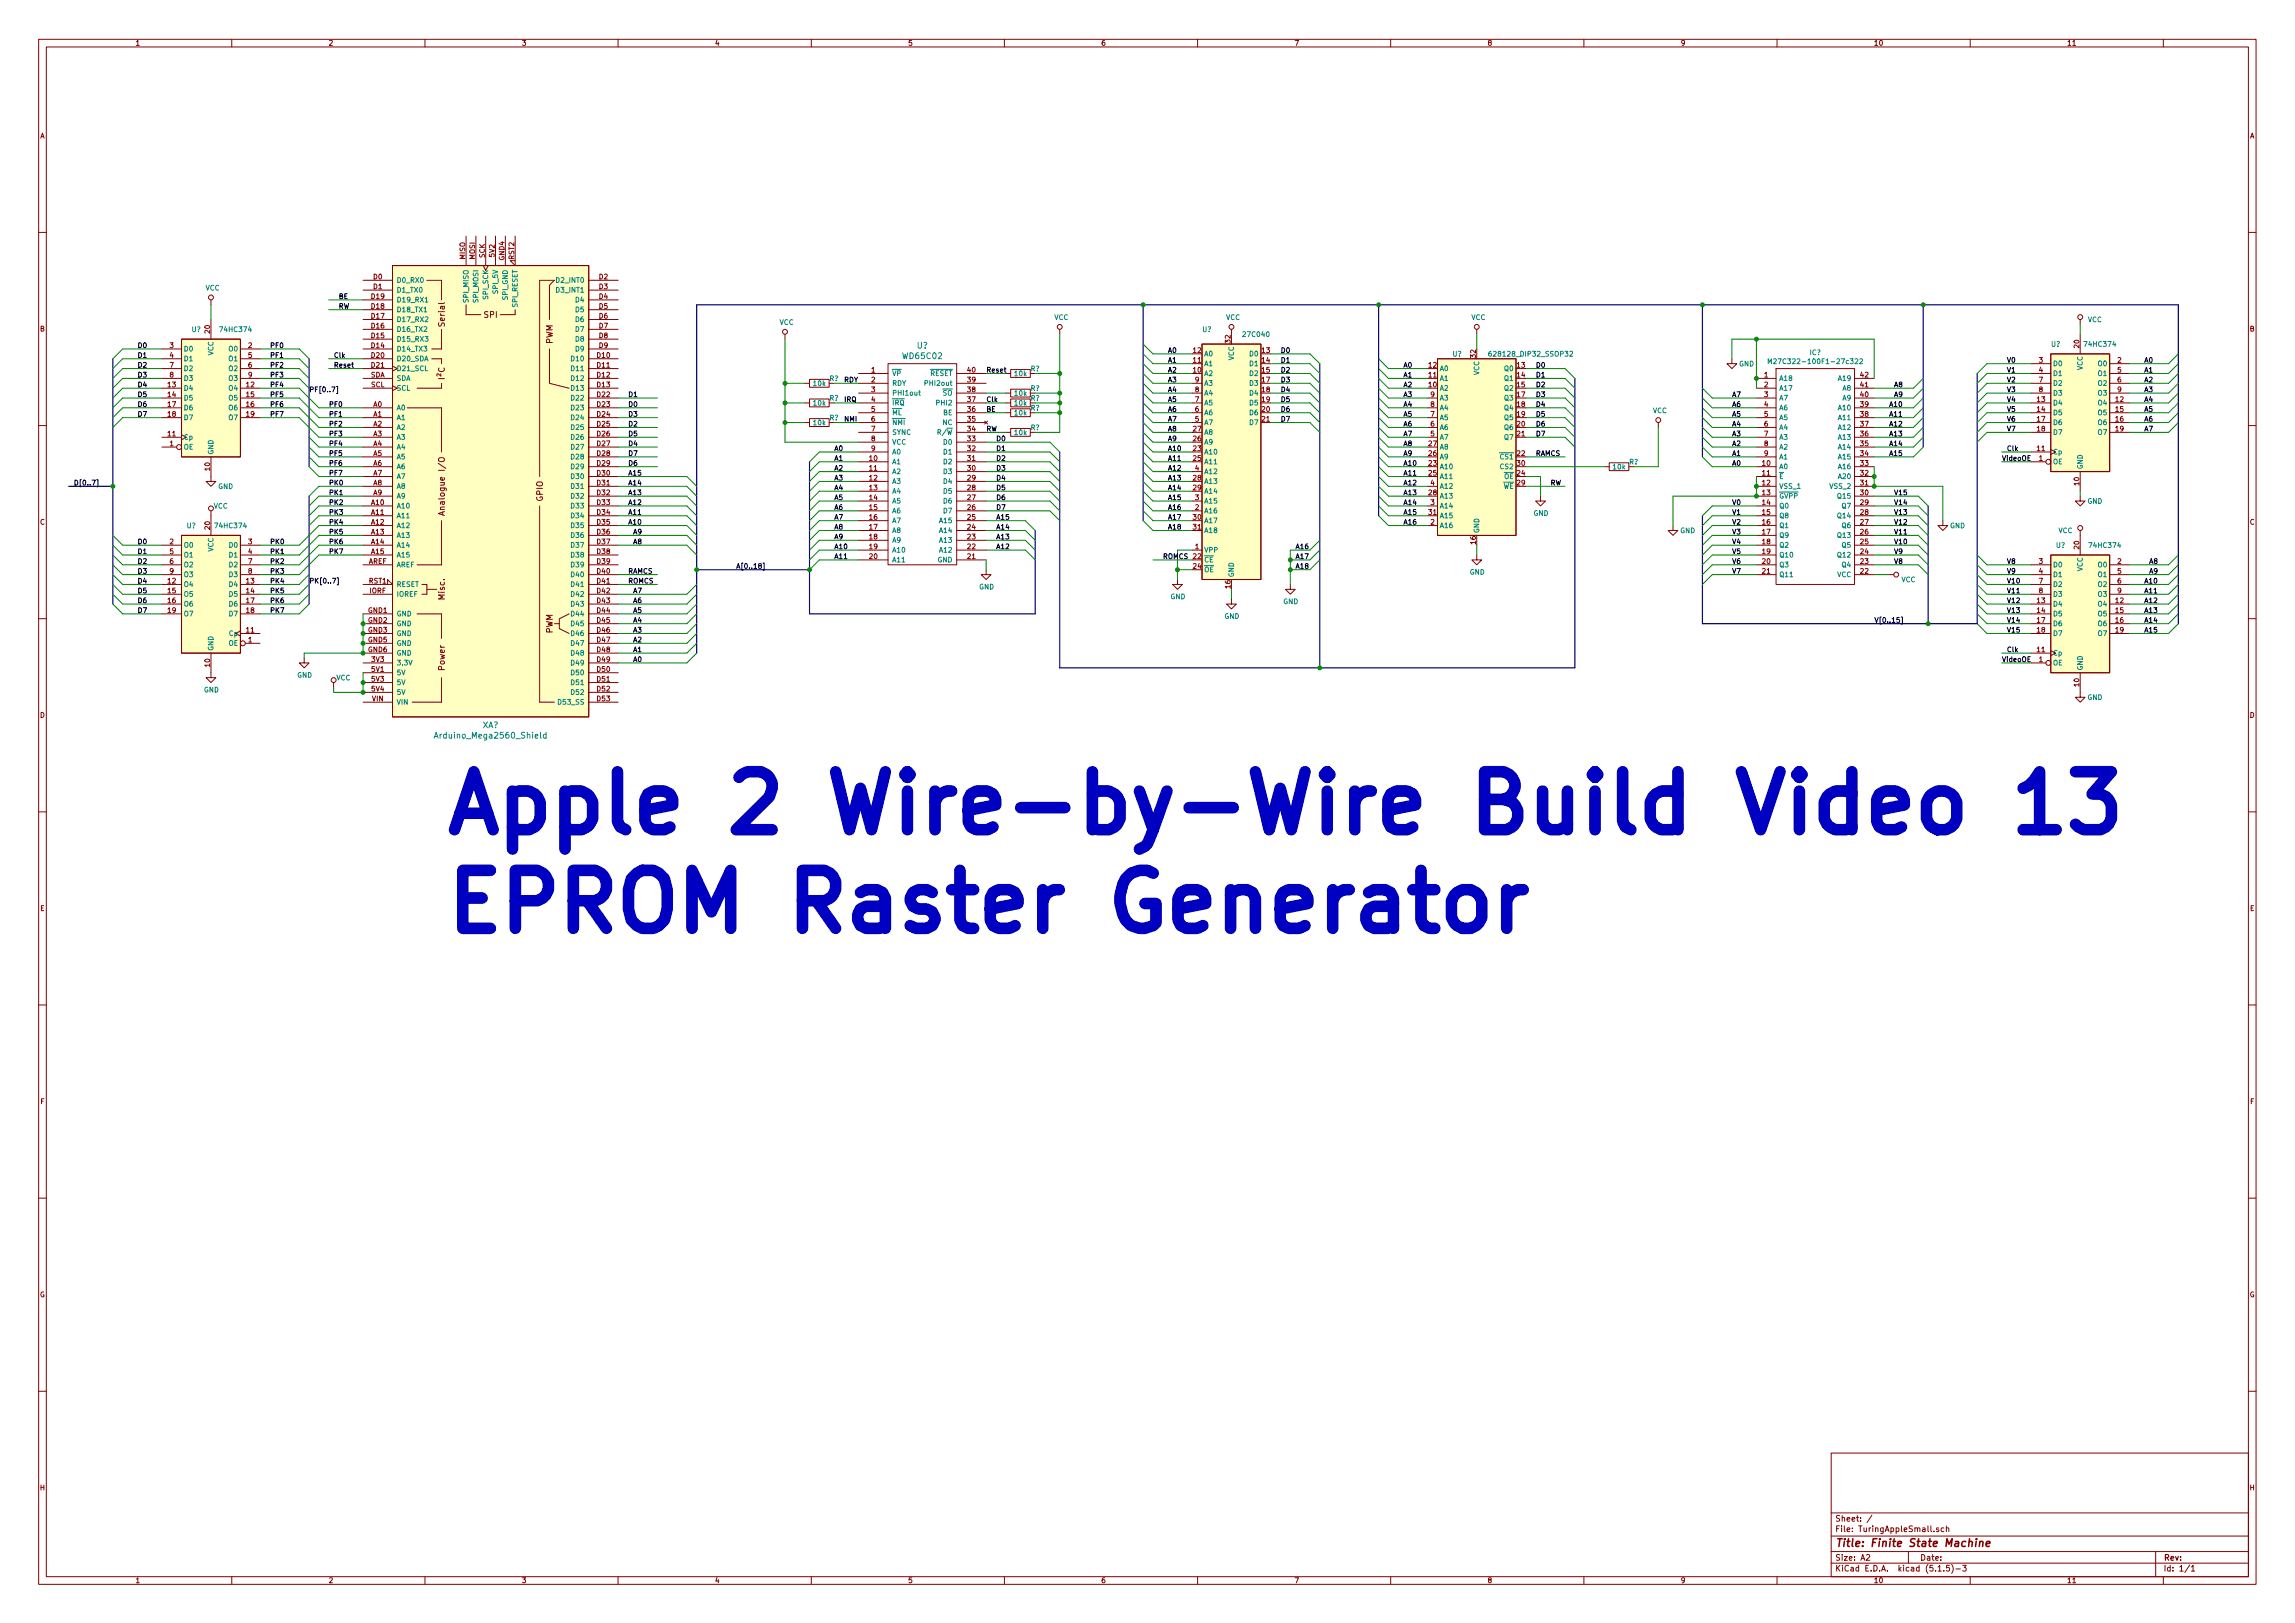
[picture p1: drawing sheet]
<svg xmlns="http://www.w3.org/2000/svg" width="594mm" height="420mm" viewBox="0 0 594 420" stroke-linecap="round" stroke-linejoin="round" font-family="sans-serif">
<defs><g id="words">
<g font-size="20.9" fill="#0000c2">
<text x="114.3" y="215.5">Apple 2 Wire-by-Wire Build Video 13</text>
<text x="114.3" y="241.1">EPROM Raster Generator</text>
</g>
<text font-size="2.8" fill="#840000" x="475" y="400.4">Title: Finite State Machine</text>
<g font-size="2.1" fill="#840000">
<text x="125.3" y="82.3">SPI</text>
<text x="115.1" y="84.3" transform="rotate(-90 115.1 84.3)">Serial</text>
<text x="143.1" y="89.1" transform="rotate(-90 143.1 89.1)">PWM</text>
<text x="115.1" y="98.1" transform="rotate(-90 115.1 98.1)">I²C</text>
<text x="140.5" y="129.8" transform="rotate(-90 140.5 129.8)">GPIO</text>
<text x="115.1" y="132.4" transform="rotate(-90 115.1 132.4)">Analogue I/O</text>
<text x="115.1" y="155.2" transform="rotate(-90 115.1 155.2)">Misc.</text>
<text x="143.1" y="164.1" transform="rotate(-90 143.1 164.1)">PWM</text>
<text x="115.1" y="173.5" transform="rotate(-90 115.1 173.5)">Power</text>
<text x="475" y="393.9">Sheet: /</text>
<text x="475" y="396.6">File: TuringAppleSmall.sch</text>
<text x="475" y="406.8">KiCad E.D.A. kicad (5.1.5)-3</text>
<text x="475" y="404">Size: A2</text>
<text x="497" y="404">Date:</text>
<text x="560" y="404">Rev:</text>
<text x="560" y="406.8">Id: 1/1</text>
</g>
<g font-size="2.1" fill="#008484">
<text x="233.9" y="92.9">WD65C02</text>
<text x="237.4" y="90.2">U?</text>
<text x="113.5" y="191.2">Arduino_Mega2560_Shield</text>
<text x="124.9" y="188.5">XA?</text>
</g>
<g font-size="1.8" fill="#840000">
<text x="35" y="11.8">1</text>
<text x="85" y="11.8">2</text>
<text x="135" y="11.8">3</text>
<text x="185" y="11.8">4</text>
<text x="235" y="11.8">5</text>
<text x="285" y="11.8">6</text>
<text x="335" y="11.8">7</text>
<text x="385" y="11.8">8</text>
<text x="435" y="11.8">9</text>
<text x="485" y="11.8">10</text>
<text x="535" y="11.8">11</text>
<text x="10.4" y="35.8">A</text>
<text x="582.4" y="35.8">A</text>
<text x="120.4" y="67.2" transform="rotate(-90 120.4 67.2)">MISO</text>
<text x="122.9" y="67.2" transform="rotate(-90 122.9 67.2)">MOSI</text>
<text x="125.5" y="66.8" transform="rotate(-90 125.5 66.8)">SCK</text>
<text x="128" y="66.5" transform="rotate(-90 128 66.5)">5V2</text>
<text x="130.6" y="67.4" transform="rotate(-90 130.6 67.4)">GND4</text>
<text x="133.1" y="67.2" transform="rotate(-90 133.1 67.2)">RST2</text>
<text x="96.2" y="77.4">D19</text>
<text x="96.7" y="72.3">D0</text>
<text x="96.7" y="74.8">D1</text>
<text x="155.1" y="72.3">D2</text>
<text x="155.1" y="74.8">D3</text>
<text x="155.1" y="77.4">D4</text>
<text x="96.2" y="82.5">D17</text>
<text x="96.2" y="79.9">D18</text>
<text x="155.1" y="79.9">D5</text>
<text x="155.1" y="82.5">D6</text>
<text x="10.4" y="85.8">B</text>
<text x="54.4" y="86.2" transform="rotate(-90 54.4 86.2)">20</text>
<text x="96.2" y="87.5">D15</text>
<text x="96.2" y="85">D16</text>
<text x="155.1" y="85">D7</text>
<text x="155.1" y="87.5">D8</text>
<text x="318.5" y="88.8" transform="rotate(-90 318.5 88.8)">32</text>
<text x="582.4" y="85.8">B</text>
<text x="44" y="90.1">3</text>
<text x="44" y="92.6">4</text>
<text x="44" y="95.2">7</text>
<text x="64.3" y="90.1">2</text>
<text x="64.3" y="92.6">5</text>
<text x="64.3" y="95.2">6</text>
<text x="96.2" y="92.6">D20</text>
<text x="96.2" y="95.2">D21</text>
<text x="96.2" y="90.1">D14</text>
<text x="154.6" y="92.6">D10</text>
<text x="154.6" y="95.2">D11</text>
<text x="155.1" y="90.1">D9</text>
<text x="308.9" y="93.9">11</text>
<text x="308.9" y="91.4">12</text>
<text x="326.7" y="91.4">13</text>
<text x="326.7" y="93.9">14</text>
<text x="369.9" y="95.2">12</text>
<text x="382" y="92.6" transform="rotate(-90 382 92.6)">32</text>
<text x="392.7" y="95.2">13</text>
<text x="527.8" y="93.9">3</text>
<text x="538.2" y="90" transform="rotate(-90 538.2 90)">20</text>
<text x="548.2" y="93.9">2</text>
<text x="43.5" y="100.2">13</text>
<text x="44" y="97.7">8</text>
<text x="63.8" y="100.2">12</text>
<text x="64.3" y="97.7">9</text>
<text x="95.9" y="97.7">SDA</text>
<text x="96" y="100.2">SCL</text>
<text x="154.6" y="97.7">D12</text>
<text x="154.6" y="100.2">D13</text>
<text x="225.6" y="96.4">1</text>
<text x="225.6" y="99">2</text>
<text x="225.6" y="101.5">3</text>
<text x="250.5" y="96.4">40</text>
<text x="250.5" y="101.5">38</text>
<text x="250.5" y="99">39</text>
<text x="308.9" y="96.4">10</text>
<text x="309.4" y="101.5">8</text>
<text x="309.4" y="99">9</text>
<text x="326.7" y="96.4">15</text>
<text x="326.7" y="99">17</text>
<text x="326.7" y="101.5">18</text>
<text x="369.9" y="100.2">10</text>
<text x="369.9" y="97.7">11</text>
<text x="392.7" y="97.7">14</text>
<text x="392.7" y="100.2">15</text>
<text x="456.7" y="97.7">1</text>
<text x="456.7" y="100.2">2</text>
<text x="481.6" y="100.2">41</text>
<text x="481.6" y="97.7">42</text>
<text x="527.8" y="96.4">4</text>
<text x="527.8" y="99">7</text>
<text x="527.8" y="101.5">8</text>
<text x="548.2" y="96.4">5</text>
<text x="548.2" y="99">6</text>
<text x="548.2" y="101.5">9</text>
<text x="43.5" y="102.8">14</text>
<text x="43.5" y="105.3">17</text>
<text x="43.5" y="107.9">18</text>
<text x="63.8" y="102.8">15</text>
<text x="63.8" y="105.3">16</text>
<text x="63.8" y="107.9">19</text>
<text x="96.7" y="105.3">A0</text>
<text x="96.7" y="107.9">A1</text>
<text x="154.6" y="102.8">D22</text>
<text x="154.6" y="105.3">D23</text>
<text x="154.6" y="107.9">D24</text>
<text x="225.6" y="104.1">4</text>
<text x="225.6" y="106.6">5</text>
<text x="250.5" y="106.6">36</text>
<text x="250.5" y="104.1">37</text>
<text x="309.4" y="106.6">6</text>
<text x="309.4" y="104.1">7</text>
<text x="326.7" y="106.6">20</text>
<text x="326.7" y="104.1">19</text>
<text x="370.4" y="107.9">7</text>
<text x="370.4" y="105.3">8</text>
<text x="370.4" y="102.8">9</text>
<text x="392.7" y="102.8">17</text>
<text x="392.7" y="105.3">18</text>
<text x="392.7" y="107.9">19</text>
<text x="456.7" y="102.8">3</text>
<text x="456.7" y="105.3">4</text>
<text x="456.7" y="107.9">5</text>
<text x="481.6" y="107.9">38</text>
<text x="481.6" y="105.3">39</text>
<text x="481.6" y="102.8">40</text>
<text x="527.4" y="104.1">13</text>
<text x="527.4" y="106.6">14</text>
<text x="547.7" y="104.1">12</text>
<text x="547.7" y="106.6">15</text>
<text x="43.5" y="112.9">11</text>
<text x="96.7" y="110.4">A2</text>
<text x="96.7" y="112.9">A3</text>
<text x="154.6" y="110.4">D25</text>
<text x="154.6" y="112.9">D26</text>
<text x="225.6" y="109.1">6</text>
<text x="225.6" y="111.7">7</text>
<text x="250.5" y="111.7">34</text>
<text x="250.5" y="109.1">35</text>
<text x="308.9" y="111.7">27</text>
<text x="309.4" y="109.1">5</text>
<text x="326.7" y="109.1">21</text>
<text x="370.4" y="112.9">5</text>
<text x="370.4" y="110.4">6</text>
<text x="392.7" y="110.4">20</text>
<text x="392.7" y="112.9">21</text>
<text x="456.7" y="110.4">6</text>
<text x="456.7" y="112.9">7</text>
<text x="481.6" y="112.9">36</text>
<text x="481.6" y="110.4">37</text>
<text x="527.4" y="109.1">17</text>
<text x="527.4" y="111.7">18</text>
<text x="547.7" y="109.1">16</text>
<text x="547.7" y="111.7">19</text>
<text x="44" y="115.5">1</text>
<text x="96.7" y="115.5">A4</text>
<text x="96.7" y="118">A5</text>
<text x="154.6" y="115.5">D27</text>
<text x="154.6" y="118">D28</text>
<text x="225.1" y="119.3">10</text>
<text x="225.6" y="114.2">8</text>
<text x="225.6" y="116.8">9</text>
<text x="250.5" y="119.3">31</text>
<text x="250.5" y="116.8">32</text>
<text x="250.5" y="114.2">33</text>
<text x="308.9" y="116.8">23</text>
<text x="308.9" y="119.3">25</text>
<text x="308.9" y="114.2">26</text>
<text x="369.9" y="118">26</text>
<text x="369.9" y="115.5">27</text>
<text x="392.7" y="118">22</text>
<text x="456.7" y="115.5">8</text>
<text x="456.7" y="118">9</text>
<text x="481.6" y="118">34</text>
<text x="481.6" y="115.5">35</text>
<text x="527.4" y="116.8">11</text>
<text x="527.8" y="119.3">1</text>
<text x="54.4" y="121.8" transform="rotate(-90 54.4 121.8)">10</text>
<text x="96.7" y="120.6">A6</text>
<text x="96.7" y="123.1">A7</text>
<text x="96.7" y="125.6">A8</text>
<text x="154.6" y="123.1">D30</text>
<text x="154.6" y="125.6">D31</text>
<text x="154.6" y="120.6">D29</text>
<text x="225.1" y="121.8">11</text>
<text x="225.1" y="124.4">12</text>
<text x="250.5" y="121.8">30</text>
<text x="250.5" y="124.4">29</text>
<text x="308.9" y="124.4">28</text>
<text x="309.4" y="121.8">4</text>
<text x="369.9" y="120.6">23</text>
<text x="369.9" y="123.1">25</text>
<text x="370.4" y="125.6">4</text>
<text x="392.7" y="123.1">24</text>
<text x="392.7" y="125.6">29</text>
<text x="392.7" y="120.6">30</text>
<text x="456.2" y="120.6">10</text>
<text x="456.2" y="123.1">11</text>
<text x="456.2" y="125.6">12</text>
<text x="481.6" y="125.6">31</text>
<text x="481.6" y="123.1">32</text>
<text x="481.6" y="120.6">33</text>
<text x="538.2" y="125.6" transform="rotate(-90 538.2 125.6)">10</text>
<text x="96.2" y="130.7">A10</text>
<text x="96.7" y="128.2">A9</text>
<text x="154.6" y="128.2">D32</text>
<text x="154.6" y="130.7">D33</text>
<text x="225.1" y="126.9">13</text>
<text x="225.1" y="129.5">14</text>
<text x="225.1" y="132">15</text>
<text x="250.5" y="132">26</text>
<text x="250.5" y="129.5">27</text>
<text x="250.5" y="126.9">28</text>
<text x="308.9" y="126.9">29</text>
<text x="309.4" y="132">2</text>
<text x="309.4" y="129.5">3</text>
<text x="369.9" y="128.2">28</text>
<text x="370.4" y="130.7">3</text>
<text x="456.2" y="128.2">13</text>
<text x="456.2" y="130.7">14</text>
<text x="481.6" y="130.7">29</text>
<text x="481.6" y="128.2">30</text>
<text x="10.4" y="135.8">C</text>
<text x="54.4" y="137" transform="rotate(-90 54.4 137)">20</text>
<text x="96.2" y="133.3">A11</text>
<text x="96.2" y="135.8">A12</text>
<text x="154.6" y="133.3">D34</text>
<text x="154.6" y="135.8">D35</text>
<text x="225.1" y="134.5">16</text>
<text x="225.1" y="137.1">17</text>
<text x="250.5" y="137.1">24</text>
<text x="250.5" y="134.5">25</text>
<text x="308.9" y="134.5">30</text>
<text x="308.9" y="137.1">31</text>
<text x="369.9" y="133.3">31</text>
<text x="370.4" y="135.8">2</text>
<text x="456.2" y="133.3">15</text>
<text x="456.2" y="135.8">16</text>
<text x="481.6" y="135.8">27</text>
<text x="481.6" y="133.3">28</text>
<text x="582.4" y="135.8">C</text>
<text x="44" y="140.9">2</text>
<text x="44" y="143.4">5</text>
<text x="64.3" y="140.9">3</text>
<text x="64.3" y="143.4">4</text>
<text x="96.2" y="138.3">A13</text>
<text x="96.2" y="140.9">A14</text>
<text x="96.2" y="143.4">A15</text>
<text x="154.6" y="138.3">D36</text>
<text x="154.6" y="140.9">D37</text>
<text x="154.6" y="143.4">D38</text>
<text x="225.1" y="139.6">18</text>
<text x="225.1" y="142.2">19</text>
<text x="250.5" y="142.2">22</text>
<text x="250.5" y="139.6">23</text>
<text x="309.4" y="142.2">1</text>
<text x="382" y="140.8" transform="rotate(-90 382 140.8)">16</text>
<text x="456.2" y="138.3">17</text>
<text x="456.2" y="140.9">18</text>
<text x="456.2" y="143.4">19</text>
<text x="481.6" y="143.4">24</text>
<text x="481.6" y="140.9">25</text>
<text x="481.6" y="138.3">26</text>
<text x="538.2" y="142.1" transform="rotate(-90 538.2 142.1)">20</text>
<text x="44" y="146">6</text>
<text x="44" y="148.5">9</text>
<text x="64.3" y="146">7</text>
<text x="64.3" y="148.5">8</text>
<text x="95.4" y="146">AREF</text>
<text x="154.6" y="148.5">D40</text>
<text x="154.6" y="146">D39</text>
<text x="225.1" y="144.7">20</text>
<text x="250.5" y="144.7">21</text>
<text x="308.9" y="144.7">22</text>
<text x="308.9" y="147.2">24</text>
<text x="456.2" y="146">20</text>
<text x="456.2" y="148.5">21</text>
<text x="481.6" y="148.5">22</text>
<text x="481.6" y="146">23</text>
<text x="527.8" y="146">3</text>
<text x="527.8" y="148.5">4</text>
<text x="548.2" y="146">2</text>
<text x="548.2" y="148.5">5</text>
<text x="43.5" y="151">12</text>
<text x="43.5" y="153.6">15</text>
<text x="63.8" y="151">13</text>
<text x="63.8" y="153.6">14</text>
<text x="95.5" y="151">RST1</text>
<text x="95.7" y="153.6">IORF</text>
<text x="154.6" y="151">D41</text>
<text x="154.6" y="153.6">D42</text>
<text x="318.5" y="152.3" transform="rotate(-90 318.5 152.3)">16</text>
<text x="527.8" y="151">7</text>
<text x="527.8" y="153.6">8</text>
<text x="548.2" y="151">6</text>
<text x="548.2" y="153.6">9</text>
<text x="43.5" y="156.1">16</text>
<text x="43.5" y="158.7">19</text>
<text x="63.8" y="156.1">17</text>
<text x="63.8" y="158.7">18</text>
<text x="95.4" y="158.7">GND1</text>
<text x="95.4" y="161.2">GND2</text>
<text x="154.6" y="156.1">D43</text>
<text x="154.6" y="158.7">D44</text>
<text x="154.6" y="161.2">D45</text>
<text x="527.4" y="156.1">13</text>
<text x="527.4" y="158.7">14</text>
<text x="527.4" y="161.2">17</text>
<text x="547.7" y="156.1">12</text>
<text x="547.7" y="158.7">15</text>
<text x="547.7" y="161.2">16</text>
<text x="63.8" y="163.7">11</text>
<text x="64.3" y="166.3">1</text>
<text x="95.4" y="163.7">GND3</text>
<text x="95.4" y="166.3">GND5</text>
<text x="154.6" y="163.7">D46</text>
<text x="154.6" y="166.3">D47</text>
<text x="527.4" y="163.7">18</text>
<text x="547.7" y="163.7">19</text>
<text x="54.4" y="172.6" transform="rotate(-90 54.4 172.6)">10</text>
<text x="95.4" y="168.8">GND6</text>
<text x="96.2" y="173.9">5V1</text>
<text x="96.2" y="171.4">3V3</text>
<text x="154.6" y="173.9">D50</text>
<text x="154.6" y="168.8">D48</text>
<text x="154.6" y="171.4">D49</text>
<text x="527.4" y="168.8">11</text>
<text x="527.8" y="171.4">1</text>
<text x="96.2" y="176.4">5V3</text>
<text x="96.2" y="179">5V4</text>
<text x="154.6" y="176.4">D51</text>
<text x="154.6" y="179">D52</text>
<text x="538.2" y="177.7" transform="rotate(-90 538.2 177.7)">10</text>
<text x="10.4" y="185.8">D</text>
<text x="96.3" y="181.5">VIN</text>
<text x="154.6" y="181.5">D53</text>
<text x="582.4" y="185.8">D</text>
<text x="10.4" y="235.8">E</text>
<text x="582.4" y="235.8">E</text>
<text x="10.5" y="285.8">F</text>
<text x="582.5" y="285.8">F</text>
<text x="10.3" y="335.8">G</text>
<text x="582.3" y="335.8">G</text>
<text x="10.4" y="385.8">H</text>
<text x="582.4" y="385.8">H</text>
<text x="35" y="409.8">1</text>
<text x="85" y="409.8">2</text>
<text x="135" y="409.8">3</text>
<text x="185" y="409.8">4</text>
<text x="235" y="409.8">5</text>
<text x="285" y="409.8">6</text>
<text x="335" y="409.8">7</text>
<text x="385" y="409.8">8</text>
<text x="435" y="409.8">9</text>
<text x="485" y="409.8">10</text>
<text x="535" y="409.8">11</text>
</g>
<g font-size="1.8" fill="#008484">
<text x="53.2" y="75.2">VCC</text>
<text x="102.6" y="73.2">D0_RX0</text>
<text x="102.6" y="75.7">D1_TX0</text>
<text x="126.4" y="77.3" transform="rotate(-90 126.4 77.3)">SPI_SCK</text>
<text x="128.9" y="75.8" transform="rotate(-90 128.9 75.8)">SPI_5V</text>
<text x="131.4" y="77.5" transform="rotate(-90 131.4 77.5)">SPI_GND</text>
<text x="144.3" y="73.2">D2_INT0</text>
<text x="144.3" y="75.7">D3_INT1</text>
<text x="102.6" y="83.4">D17_RX2</text>
<text x="102.6" y="80.8">D18_TX1</text>
<text x="102.6" y="78.3">D19_RX1</text>
<text x="121.3" y="78.1" transform="rotate(-90 121.3 78.1)">SPI_MISO</text>
<text x="123.8" y="78.1" transform="rotate(-90 123.8 78.1)">SPI_MOSI</text>
<text x="134" y="79.5" transform="rotate(-90 134 79.5)">SPI_RESET</text>
<text x="149.1" y="78.3">D4</text>
<text x="149.1" y="80.8">D5</text>
<text x="149.1" y="83.4">D6</text>
<text x="272.9" y="82.8">VCC</text>
<text x="317.3" y="82.8">VCC</text>
<text x="380.8" y="82.8">VCC</text>
<text x="540.4" y="83.4">VCC</text>
<text x="49.6" y="85.9">U?</text>
<text x="57.2" y="85.9">74HC374</text>
<text x="102.6" y="88.4">D15_RX3</text>
<text x="102.6" y="85.9">D16_TX2</text>
<text x="149.1" y="85.9">D7</text>
<text x="149.1" y="88.4">D8</text>
<text x="201.8" y="84.1">VCC</text>
<text x="311.3" y="85.9">U?</text>
<text x="322" y="87.2">27C040</text>
<text x="531" y="89.8">U?</text>
<text x="539.8" y="89.8">74HC374</text>
<text x="47.5" y="91">D0</text>
<text x="47.5" y="93.5">D1</text>
<text x="55.2" y="92" transform="rotate(-90 55.2 92)">VCC</text>
<text x="59.4" y="91">O0</text>
<text x="59.4" y="93.5">O1</text>
<text x="102.6" y="93.5">D20_SDA</text>
<text x="102.6" y="91">D14_TX3</text>
<text x="148.1" y="93.5">D10</text>
<text x="149.1" y="91">D9</text>
<text x="311.7" y="94.8">A1</text>
<text x="311.7" y="92.2">A0</text>
<text x="319.4" y="93.3" transform="rotate(-90 319.4 93.3)">VCC</text>
<text x="323.6" y="92.2">D0</text>
<text x="323.6" y="94.8">D1</text>
<text x="376" y="92.3">U?</text>
<text x="386.4" y="92.3">628128_DIP32_SSOP32</text>
<text x="450.2" y="94.8">GND</text>
<text x="460" y="94.2">M27C322-100F1-27c322</text>
<text x="468.5" y="91.9">IC?</text>
<text x="531.4" y="94.8">D0</text>
<text x="539.1" y="95.9" transform="rotate(-90 539.1 95.9)">VCC</text>
<text x="543.2" y="94.8">O0</text>
<text x="47.5" y="101.1">D4</text>
<text x="47.5" y="96.1">D2</text>
<text x="47.5" y="98.6">D3</text>
<text x="59.4" y="101.1">O4</text>
<text x="59.4" y="96.1">O2</text>
<text x="59.4" y="98.6">O3</text>
<text x="102.6" y="96.1">D21_SCL</text>
<text x="102.6" y="98.6">SDA</text>
<text x="102.6" y="101.1">SCL</text>
<text x="148.1" y="96.1">D11</text>
<text x="148.1" y="98.6">D12</text>
<text x="148.1" y="101.1">D13</text>
<text x="210.6" y="99.9">10k</text>
<text x="214.7" y="98.6">R?</text>
<text x="230.9" y="97.3">VP</text>
<text x="230.9" y="99.9">RDY</text>
<text x="240" y="99.9">PHI2out</text>
<text x="240.7" y="97.3">RESET</text>
<text x="262.7" y="97.4">10k</text>
<text x="266.8" y="101.2">R?</text>
<text x="266.8" y="96.1">R?</text>
<text x="311.7" y="99.9">A3</text>
<text x="311.7" y="97.3">A2</text>
<text x="323.6" y="97.3">D2</text>
<text x="323.6" y="99.9">D3</text>
<text x="372.6" y="101.1">A2</text>
<text x="372.6" y="98.6">A1</text>
<text x="372.6" y="96.1">A0</text>
<text x="382.9" y="97.1" transform="rotate(-90 382.9 97.1)">VCC</text>
<text x="389.6" y="96.1">Q0</text>
<text x="389.6" y="98.6">Q1</text>
<text x="389.6" y="101.1">Q2</text>
<text x="460.5" y="98.6">A18</text>
<text x="460.5" y="101.1">A17</text>
<text x="476" y="98.6">A19</text>
<text x="477" y="101.1">A8</text>
<text x="531.4" y="97.3">D1</text>
<text x="531.4" y="99.9">D2</text>
<text x="543.2" y="97.3">O1</text>
<text x="543.2" y="99.9">O2</text>
<text x="47.5" y="103.7">D5</text>
<text x="47.5" y="106.2">D6</text>
<text x="59.4" y="103.7">O5</text>
<text x="59.4" y="106.2">O6</text>
<text x="102.6" y="106.2">A0</text>
<text x="148.1" y="103.7">D22</text>
<text x="148.1" y="106.2">D23</text>
<text x="210.6" y="105">10k</text>
<text x="214.7" y="103.7">R?</text>
<text x="230.9" y="102.4">PHI1out</text>
<text x="230.9" y="104.9">IRQ</text>
<text x="230.9" y="107.5">ML</text>
<text x="242.7" y="104.9">PHI2</text>
<text x="244.1" y="102.4">SO</text>
<text x="244.2" y="107.5">BE</text>
<text x="262.7" y="107.5">10k</text>
<text x="262.7" y="105">10k</text>
<text x="262.7" y="102.5">10k</text>
<text x="266.8" y="106.3">R?</text>
<text x="266.8" y="103.7">R?</text>
<text x="311.7" y="107.5">A6</text>
<text x="311.7" y="104.9">A5</text>
<text x="311.7" y="102.4">A4</text>
<text x="323.6" y="107.5">D6</text>
<text x="323.6" y="102.4">D4</text>
<text x="323.6" y="104.9">D5</text>
<text x="372.6" y="106.2">A4</text>
<text x="372.6" y="103.7">A3</text>
<text x="389.6" y="103.7">Q3</text>
<text x="389.6" y="106.2">Q4</text>
<text x="427.8" y="107">VCC</text>
<text x="460.5" y="103.7">A7</text>
<text x="460.5" y="106.2">A6</text>
<text x="476" y="106.2">A10</text>
<text x="477" y="103.7">A9</text>
<text x="531.4" y="104.9">D4</text>
<text x="531.4" y="107.5">D5</text>
<text x="531.4" y="102.4">D3</text>
<text x="543.2" y="104.9">O4</text>
<text x="543.2" y="107.5">O5</text>
<text x="543.2" y="102.4">O3</text>
<text x="47.5" y="113.8">Cp</text>
<text x="47.5" y="108.8">D7</text>
<text x="59.4" y="108.8">O7</text>
<text x="102.6" y="108.8">A1</text>
<text x="102.6" y="111.3">A2</text>
<text x="102.6" y="113.8">A3</text>
<text x="148.1" y="108.8">D24</text>
<text x="148.1" y="111.3">D25</text>
<text x="148.1" y="113.8">D26</text>
<text x="210.6" y="110.1">10k</text>
<text x="214.7" y="108.8">R?</text>
<text x="230.9" y="110">NMI</text>
<text x="230.9" y="112.6">SYNC</text>
<text x="243.2" y="112.6">R/W</text>
<text x="244.1" y="110">NC</text>
<text x="262.7" y="112.6">10k</text>
<text x="266.8" y="111.3">R?</text>
<text x="311.7" y="110">A7</text>
<text x="311.7" y="112.6">A8</text>
<text x="323.6" y="110">D7</text>
<text x="372.6" y="113.8">A7</text>
<text x="372.6" y="111.3">A6</text>
<text x="372.6" y="108.8">A5</text>
<text x="389.6" y="108.8">Q5</text>
<text x="389.6" y="111.3">Q6</text>
<text x="389.6" y="113.8">Q7</text>
<text x="460.5" y="108.8">A5</text>
<text x="460.5" y="111.3">A4</text>
<text x="460.5" y="113.8">A3</text>
<text x="476" y="113.8">A13</text>
<text x="476" y="111.3">A12</text>
<text x="476" y="108.8">A11</text>
<text x="531.4" y="110">D6</text>
<text x="531.4" y="112.6">D7</text>
<text x="543.2" y="110">O6</text>
<text x="543.2" y="112.6">O7</text>
<text x="47.5" y="116.4">OE</text>
<text x="55.2" y="117.8" transform="rotate(-90 55.2 117.8)">GND</text>
<text x="102.6" y="116.4">A4</text>
<text x="102.6" y="118.9">A5</text>
<text x="148.1" y="116.4">D27</text>
<text x="148.1" y="118.9">D28</text>
<text x="230.9" y="115.1">VCC</text>
<text x="230.9" y="117.6">A0</text>
<text x="244.4" y="117.6">D1</text>
<text x="244.4" y="115.1">D0</text>
<text x="311.7" y="117.6">A10</text>
<text x="311.7" y="115.1">A9</text>
<text x="372.6" y="118.9">A9</text>
<text x="372.6" y="116.4">A8</text>
<text x="388.5" y="118.9">CS1</text>
<text x="460.5" y="116.4">A2</text>
<text x="460.5" y="118.9">A1</text>
<text x="476" y="118.9">A15</text>
<text x="476" y="116.4">A14</text>
<text x="531.4" y="117.6">Cp</text>
<text x="102.6" y="121.5">A6</text>
<text x="102.6" y="124">A7</text>
<text x="148.1" y="124">D30</text>
<text x="148.1" y="121.5">D29</text>
<text x="230.9" y="120.2">A1</text>
<text x="230.9" y="122.7">A2</text>
<text x="230.9" y="125.3">A3</text>
<text x="244.4" y="122.7">D3</text>
<text x="244.4" y="120.2">D2</text>
<text x="244.4" y="125.3">D4</text>
<text x="311.7" y="122.7">A12</text>
<text x="311.7" y="120.2">A11</text>
<text x="311.7" y="125.3">A13</text>
<text x="372.6" y="121.5">A10</text>
<text x="372.6" y="124">A11</text>
<text x="388.5" y="121.5">CS2</text>
<text x="389.4" y="124">OE</text>
<text x="417.6" y="121.5">10k</text>
<text x="421.7" y="120.2">R?</text>
<text x="460.5" y="121.5">A0</text>
<text x="460.5" y="124">E</text>
<text x="476" y="124">A20</text>
<text x="476" y="121.5">A16</text>
<text x="531.4" y="120.2">OE</text>
<text x="539.1" y="121.6" transform="rotate(-90 539.1 121.6)">GND</text>
<text x="55.3" y="131.7">VCC</text>
<text x="56.5" y="126.6">GND</text>
<text x="102.6" y="126.5">A8</text>
<text x="102.6" y="129.1">A9</text>
<text x="102.6" y="131.6">A10</text>
<text x="148.1" y="126.5">D31</text>
<text x="148.1" y="129.1">D32</text>
<text x="148.1" y="131.6">D33</text>
<text x="230.9" y="127.8">A4</text>
<text x="230.9" y="130.3">A5</text>
<text x="244.4" y="130.3">D6</text>
<text x="244.4" y="127.8">D5</text>
<text x="311.7" y="130.3">A15</text>
<text x="311.7" y="127.8">A14</text>
<text x="372.6" y="129.1">A13</text>
<text x="372.6" y="131.6">A14</text>
<text x="372.6" y="126.5">A12</text>
<text x="389.1" y="126.5">WE</text>
<text x="460.5" y="126.5">VSS_1</text>
<text x="460.5" y="129.1">GVPP</text>
<text x="460.5" y="131.6">Q0</text>
<text x="473.8" y="126.5">VSS_2</text>
<text x="475.9" y="129.1">Q15</text>
<text x="476.9" y="131.6">Q7</text>
<text x="540.3" y="130.4">GND</text>
<text x="48.3" y="136.7">U?</text>
<text x="56" y="136.7">74HC374</text>
<text x="102.6" y="134.2">A11</text>
<text x="102.6" y="136.7">A12</text>
<text x="148.1" y="134.2">D34</text>
<text x="148.1" y="136.7">D35</text>
<text x="230.9" y="132.9">A6</text>
<text x="230.9" y="135.4">A7</text>
<text x="230.9" y="138">A8</text>
<text x="243.4" y="138">A14</text>
<text x="243.4" y="135.4">A15</text>
<text x="244.4" y="132.9">D7</text>
<text x="311.7" y="132.9">A16</text>
<text x="311.7" y="135.4">A17</text>
<text x="311.7" y="138">A18</text>
<text x="372.6" y="136.7">A16</text>
<text x="372.6" y="134.2">A15</text>
<text x="397" y="133.5">GND</text>
<text x="460.5" y="134.2">Q8</text>
<text x="460.5" y="136.7">Q1</text>
<text x="475.9" y="134.2">Q14</text>
<text x="476.9" y="136.7">Q6</text>
<text x="504.8" y="136.7">GND</text>
<text x="47.5" y="141.8">O0</text>
<text x="55.2" y="142.8" transform="rotate(-90 55.2 142.8)">VCC</text>
<text x="59.5" y="141.8">D0</text>
<text x="102.6" y="139.2">A13</text>
<text x="102.6" y="141.8">A14</text>
<text x="148.1" y="139.2">D36</text>
<text x="148.1" y="141.8">D37</text>
<text x="230.9" y="140.5">A9</text>
<text x="230.9" y="143">A10</text>
<text x="243.4" y="143">A12</text>
<text x="243.4" y="140.5">A13</text>
<text x="311.7" y="143">VPP</text>
<text x="382.9" y="138.1" transform="rotate(-90 382.9 138.1)">GND</text>
<text x="434.9" y="138">GND</text>
<text x="460.5" y="139.2">Q9</text>
<text x="460.5" y="141.8">Q2</text>
<text x="475.9" y="139.2">Q13</text>
<text x="476.9" y="141.8">Q5</text>
<text x="532.2" y="141.8">U?</text>
<text x="532.8" y="138">VCC</text>
<text x="541.1" y="141.8">74HC374</text>
<text x="47.5" y="144.3">O1</text>
<text x="47.5" y="146.9">O2</text>
<text x="47.5" y="149.4">O3</text>
<text x="59.5" y="144.3">D1</text>
<text x="59.5" y="146.9">D2</text>
<text x="59.5" y="149.4">D3</text>
<text x="102.6" y="144.3">A15</text>
<text x="102.6" y="146.9">AREF</text>
<text x="148.1" y="149.4">D40</text>
<text x="148.1" y="144.3">D38</text>
<text x="148.1" y="146.9">D39</text>
<text x="230.9" y="145.6">A11</text>
<text x="242.7" y="145.6">GND</text>
<text x="311.7" y="145.6">CE</text>
<text x="311.7" y="148.1">OE</text>
<text x="319.4" y="149.5" transform="rotate(-90 319.4 149.5)">GND</text>
<text x="380.4" y="148.8">GND</text>
<text x="460.5" y="144.3">Q10</text>
<text x="460.5" y="146.9">Q3</text>
<text x="460.5" y="149.4">Q11</text>
<text x="475.6" y="149.4">VCC</text>
<text x="475.9" y="144.3">Q12</text>
<text x="476.9" y="146.9">Q4</text>
<text x="531.4" y="146.9">D0</text>
<text x="531.4" y="149.4">D1</text>
<text x="539.1" y="147.9" transform="rotate(-90 539.1 147.9)">VCC</text>
<text x="543.2" y="146.9">O0</text>
<text x="543.2" y="149.4">O1</text>
<text x="47.5" y="151.9">O4</text>
<text x="47.5" y="154.5">O5</text>
<text x="59.5" y="151.9">D4</text>
<text x="59.5" y="154.5">D5</text>
<text x="102.6" y="151.9">RESET</text>
<text x="102.6" y="154.5">IOREF</text>
<text x="148.1" y="151.9">D41</text>
<text x="148.1" y="154.5">D42</text>
<text x="253.4" y="152.6">GND</text>
<text x="303" y="155.1">GND</text>
<text x="492.2" y="150.7">VCC</text>
<text x="531.4" y="151.9">D2</text>
<text x="531.4" y="154.5">D3</text>
<text x="543.2" y="151.9">O2</text>
<text x="543.2" y="154.5">O3</text>
<text x="47.5" y="157">O6</text>
<text x="47.5" y="159.6">O7</text>
<text x="59.5" y="157">D6</text>
<text x="59.5" y="159.6">D7</text>
<text x="102.6" y="159.6">GND</text>
<text x="148.1" y="157">D43</text>
<text x="148.1" y="159.6">D44</text>
<text x="316.9" y="160.2">GND</text>
<text x="332.2" y="156.4">GND</text>
<text x="531.4" y="157">D4</text>
<text x="531.4" y="159.6">D5</text>
<text x="543.2" y="157">O4</text>
<text x="543.2" y="159.6">O5</text>
<text x="59.2" y="167.2">OE</text>
<text x="59.4" y="164.6">Cp</text>
<text x="102.6" y="162.1">GND</text>
<text x="102.6" y="164.6">GND</text>
<text x="102.6" y="167.2">GND</text>
<text x="148.1" y="162.1">D45</text>
<text x="148.1" y="164.6">D46</text>
<text x="148.1" y="167.2">D47</text>
<text x="531.4" y="162.1">D6</text>
<text x="531.4" y="164.6">D7</text>
<text x="543.2" y="162.1">O6</text>
<text x="543.2" y="164.6">O7</text>
<text x="55.2" y="168.6" transform="rotate(-90 55.2 168.6)">GND</text>
<text x="102.6" y="172.3">3.3V</text>
<text x="102.6" y="169.7">GND</text>
<text x="148.1" y="169.7">D48</text>
<text x="148.1" y="172.3">D49</text>
<text x="531.4" y="172.3">OE</text>
<text x="531.4" y="169.7">Cp</text>
<text x="539.1" y="173.7" transform="rotate(-90 539.1 173.7)">GND</text>
<text x="52.8" y="179.2">GND</text>
<text x="76.9" y="175.4">GND</text>
<text x="87" y="176.1">VCC</text>
<text x="102.6" y="174.8">5V</text>
<text x="102.6" y="177.3">5V</text>
<text x="102.6" y="179.9">5V</text>
<text x="148.1" y="174.8">D50</text>
<text x="148.1" y="177.3">D51</text>
<text x="148.1" y="179.9">D52</text>
<text x="102.6" y="182.4">VIN</text>
<text x="144.8" y="182.4">D53_SS</text>
<text x="540.3" y="181.2">GND</text>
</g>
<g font-size="1.8">
<text x="87.6" y="77.4">BE</text>
<text x="87.6" y="79.9">RW</text>
<text x="35.6" y="95.2">D2</text>
<text x="35.6" y="92.6">D1</text>
<text x="35.6" y="90.1">D0</text>
<text x="69.8" y="95.2">PF2</text>
<text x="69.8" y="92.6">PF1</text>
<text x="69.8" y="90.1">PF0</text>
<text x="86.4" y="92.6">Clk</text>
<text x="86.4" y="95.2">Reset</text>
<text x="302.3" y="91.4">A0</text>
<text x="302.3" y="93.9">A1</text>
<text x="331.5" y="93.9">D1</text>
<text x="331.5" y="91.4">D0</text>
<text x="363.2" y="95.2">A0</text>
<text x="397.5" y="95.2">D0</text>
<text x="519.4" y="93.9">V0</text>
<text x="555" y="93.9">A0</text>
<text x="35.6" y="100.2">D4</text>
<text x="35.6" y="97.7">D3</text>
<text x="69.8" y="100.2">PF4</text>
<text x="69.8" y="97.7">PF3</text>
<text x="80" y="101.5">PF[0..7]</text>
<text x="218.4" y="99">RDY</text>
<text x="255.3" y="96.4">Reset</text>
<text x="302.3" y="96.4">A2</text>
<text x="302.3" y="99">A3</text>
<text x="302.3" y="101.5">A4</text>
<text x="331.5" y="101.5">D4</text>
<text x="331.5" y="99">D3</text>
<text x="331.5" y="96.4">D2</text>
<text x="363.2" y="97.7">A1</text>
<text x="363.2" y="100.2">A2</text>
<text x="397.5" y="97.7">D1</text>
<text x="397.5" y="100.2">D2</text>
<text x="490.2" y="100.2">A8</text>
<text x="519.4" y="99">V2</text>
<text x="519.4" y="96.4">V1</text>
<text x="519.4" y="101.5">V3</text>
<text x="555" y="99">A2</text>
<text x="555" y="101.5">A3</text>
<text x="555" y="96.4">A1</text>
<text x="35.6" y="107.9">D7</text>
<text x="35.6" y="105.3">D6</text>
<text x="35.6" y="102.8">D5</text>
<text x="69.8" y="105.3">PF6</text>
<text x="69.8" y="107.9">PF7</text>
<text x="69.8" y="102.8">PF5</text>
<text x="85.1" y="107.9">PF1</text>
<text x="85.1" y="105.3">PF0</text>
<text x="162.6" y="105.3">D0</text>
<text x="162.6" y="102.8">D1</text>
<text x="162.6" y="107.9">D3</text>
<text x="218.4" y="104.1">IRQ</text>
<text x="255.3" y="106.6">BE</text>
<text x="255.3" y="104.1">Clk</text>
<text x="302.3" y="106.6">A6</text>
<text x="302.3" y="104.1">A5</text>
<text x="331.5" y="106.6">D6</text>
<text x="331.5" y="104.1">D5</text>
<text x="363.2" y="102.8">A3</text>
<text x="363.2" y="105.3">A4</text>
<text x="363.2" y="107.9">A5</text>
<text x="397.5" y="102.8">D3</text>
<text x="397.5" y="105.3">D4</text>
<text x="397.5" y="107.9">D5</text>
<text x="448.3" y="107.9">A5</text>
<text x="448.3" y="102.8">A7</text>
<text x="448.3" y="105.3">A6</text>
<text x="488.9" y="107.9">A11</text>
<text x="488.9" y="105.3">A10</text>
<text x="490.2" y="102.8">A9</text>
<text x="519.4" y="104.1">V4</text>
<text x="519.4" y="106.6">V5</text>
<text x="555" y="106.6">A5</text>
<text x="555" y="104.1">A4</text>
<text x="85.1" y="112.9">PF3</text>
<text x="85.1" y="110.4">PF2</text>
<text x="162.6" y="110.4">D2</text>
<text x="162.6" y="112.9">D5</text>
<text x="218.4" y="109.1">NMI</text>
<text x="255.3" y="111.7">RW</text>
<text x="302.3" y="109.1">A7</text>
<text x="302.3" y="111.7">A8</text>
<text x="331.5" y="109.1">D7</text>
<text x="363.2" y="110.4">A6</text>
<text x="363.2" y="112.9">A7</text>
<text x="397.5" y="112.9">D7</text>
<text x="397.5" y="110.4">D6</text>
<text x="448.3" y="110.4">A4</text>
<text x="448.3" y="112.9">A3</text>
<text x="488.9" y="110.4">A12</text>
<text x="488.9" y="112.9">A13</text>
<text x="519.4" y="111.7">V7</text>
<text x="519.4" y="109.1">V6</text>
<text x="555" y="111.7">A7</text>
<text x="555" y="109.1">A6</text>
<text x="85.1" y="118">PF5</text>
<text x="85.1" y="115.5">PF4</text>
<text x="162.6" y="115.5">D4</text>
<text x="162.6" y="118">D7</text>
<text x="215.9" y="116.8">A0</text>
<text x="215.9" y="119.3">A1</text>
<text x="257.8" y="119.3">D2</text>
<text x="257.8" y="114.2">D0</text>
<text x="257.8" y="116.8">D1</text>
<text x="302.3" y="114.2">A9</text>
<text x="302.3" y="116.8">A10</text>
<text x="302.3" y="119.3">A11</text>
<text x="363.2" y="115.5">A8</text>
<text x="363.2" y="118">A9</text>
<text x="397.5" y="118">RAMCS</text>
<text x="448.3" y="115.5">A2</text>
<text x="448.3" y="118">A1</text>
<text x="488.9" y="118">A15</text>
<text x="488.9" y="115.5">A14</text>
<text x="518.2" y="119.3">VideoOE</text>
<text x="519.4" y="116.8">Clk</text>
<text x="19" y="125.6">D[0..7]</text>
<text x="85.1" y="123.1">PF7</text>
<text x="85.1" y="120.6">PF6</text>
<text x="85.1" y="125.6">PK0</text>
<text x="162.6" y="120.6">D6</text>
<text x="162.6" y="125.6">A14</text>
<text x="162.6" y="123.1">A15</text>
<text x="215.9" y="124.4">A3</text>
<text x="215.9" y="121.8">A2</text>
<text x="257.8" y="121.8">D3</text>
<text x="257.8" y="124.4">D4</text>
<text x="302.3" y="121.8">A12</text>
<text x="302.3" y="124.4">A13</text>
<text x="363.2" y="123.1">A11</text>
<text x="363.2" y="120.6">A10</text>
<text x="363.2" y="125.6">A12</text>
<text x="401.3" y="125.6">RW</text>
<text x="448.3" y="120.6">A0</text>
<text x="85.1" y="130.7">PK2</text>
<text x="85.1" y="128.2">PK1</text>
<text x="162.6" y="128.2">A13</text>
<text x="162.6" y="130.7">A12</text>
<text x="215.9" y="132">A6</text>
<text x="215.9" y="129.5">A5</text>
<text x="215.9" y="126.9">A4</text>
<text x="257.8" y="126.9">D5</text>
<text x="257.8" y="129.5">D6</text>
<text x="257.8" y="132">D7</text>
<text x="302.3" y="126.9">A14</text>
<text x="302.3" y="129.5">A15</text>
<text x="302.3" y="132">A16</text>
<text x="363.2" y="128.2">A13</text>
<text x="363.2" y="130.7">A14</text>
<text x="448.3" y="130.7">V0</text>
<text x="490.2" y="130.7">V14</text>
<text x="490.2" y="128.2">V15</text>
<text x="85.1" y="135.8">PK4</text>
<text x="85.1" y="133.3">PK3</text>
<text x="162.6" y="135.8">A10</text>
<text x="162.6" y="133.3">A11</text>
<text x="215.9" y="134.5">A7</text>
<text x="215.9" y="137.1">A8</text>
<text x="257.8" y="137.1">A14</text>
<text x="257.8" y="134.5">A15</text>
<text x="302.3" y="137.1">A18</text>
<text x="302.3" y="134.5">A17</text>
<text x="363.2" y="133.3">A15</text>
<text x="363.2" y="135.8">A16</text>
<text x="448.3" y="133.3">V1</text>
<text x="448.3" y="135.8">V2</text>
<text x="490.2" y="135.8">V12</text>
<text x="490.2" y="133.3">V13</text>
<text x="35.6" y="143.4">D1</text>
<text x="35.6" y="140.9">D0</text>
<text x="69.8" y="143.4">PK1</text>
<text x="69.8" y="140.9">PK0</text>
<text x="85.1" y="143.4">PK7</text>
<text x="85.1" y="140.9">PK6</text>
<text x="85.1" y="138.3">PK5</text>
<text x="163.8" y="140.9">A8</text>
<text x="163.8" y="138.3">A9</text>
<text x="215.9" y="139.6">A9</text>
<text x="215.9" y="142.2">A10</text>
<text x="257.8" y="142.2">A12</text>
<text x="257.8" y="139.6">A13</text>
<text x="335.3" y="142.2">A16</text>
<text x="448.3" y="143.4">V5</text>
<text x="448.3" y="140.9">V4</text>
<text x="448.3" y="138.3">V3</text>
<text x="490.2" y="140.9">V10</text>
<text x="490.2" y="143.4">V9</text>
<text x="490.2" y="138.3">V11</text>
<text x="35.6" y="146">D2</text>
<text x="35.6" y="148.5">D3</text>
<text x="69.8" y="148.5">PK3</text>
<text x="69.8" y="146">PK2</text>
<text x="162.6" y="148.5">RAMCS</text>
<text x="190.5" y="147.2">A[0..18]</text>
<text x="215.9" y="144.7">A11</text>
<text x="301" y="144.7">ROMCS</text>
<text x="335.3" y="147.2">A18</text>
<text x="335.3" y="144.7">A17</text>
<text x="448.3" y="148.5">V7</text>
<text x="448.3" y="146">V6</text>
<text x="490.2" y="146">V8</text>
<text x="519.4" y="146">V8</text>
<text x="519.4" y="148.5">V9</text>
<text x="556.3" y="146">A8</text>
<text x="556.3" y="148.5">A9</text>
<text x="35.6" y="153.6">D5</text>
<text x="35.6" y="151">D4</text>
<text x="69.8" y="153.6">PK5</text>
<text x="69.8" y="151">PK4</text>
<text x="80" y="151">PK[0..7]</text>
<text x="162.6" y="151">ROMCS</text>
<text x="163.8" y="153.6">A7</text>
<text x="519.4" y="151">V10</text>
<text x="519.4" y="153.6">V11</text>
<text x="555" y="151">A10</text>
<text x="555" y="153.6">A11</text>
<text x="35.6" y="158.7">D7</text>
<text x="35.6" y="156.1">D6</text>
<text x="69.8" y="158.7">PK7</text>
<text x="69.8" y="156.1">PK6</text>
<text x="163.8" y="156.1">A6</text>
<text x="163.8" y="158.7">A5</text>
<text x="163.8" y="161.2">A4</text>
<text x="485.1" y="161.2">V[0..15]</text>
<text x="519.4" y="161.2">V14</text>
<text x="519.4" y="158.7">V13</text>
<text x="519.4" y="156.1">V12</text>
<text x="555" y="161.2">A14</text>
<text x="555" y="156.1">A12</text>
<text x="555" y="158.7">A13</text>
<text x="163.8" y="163.7">A3</text>
<text x="163.8" y="166.3">A2</text>
<text x="519.4" y="163.7">V15</text>
<text x="555" y="163.7">A15</text>
<text x="163.8" y="168.8">A1</text>
<text x="163.8" y="171.4">A0</text>
<text x="518.2" y="171.4">VideoOE</text>
<text x="519.4" y="168.8">Clk</text>
</g>
</g></defs>
<g fill="none" stroke="#840000" stroke-width=".26">
<path d="M10 10.2h574v400h-574zM12 12.2h570v396h-570zM60 10.2v2M110 10.2v2M160 10.2v2M210 10.2v2M260 10.2v2M310 10.2v2M360 10.2v2M410 10.2v2M460 10.2v2M510 10.2v2"/>
<path d="M536.5 11.8h.8M560 10.2v2M10 60.2h2M54.6 77.6v1.3M94 72.6h7.6M94 75.1h7.6M94 77.6h7.6M101.6 68.7h50.8v116.9h-50.8zM110.5 72.6h3.8zM114.3 72.6v5zM120.6 78.9v2.5zM120.6 61.1v7.6"/>
<path d="M123.2 61.1v7.6M125.1 68.7l.6 1.3 .7-1.3M125.7 61.1v7.6M128.3 61.1v7.6M130.8 61.1v7.6M133.3 61.1v7.6l-1.2-1.2h1.2M139.7 72.6v50.8zM139.7 72.6h3.8l-1.3 1.2v8.9M152.4 72.6h7.6M152.4 75.1h7.6M152.4 77.6h7.6M582 60.2h2"/>
<path d="M41.9 98h5.1M41.9 90.3h5.1M41.9 92.9h5.1M41.9 95.4h5.1M47 87.8h15.2v30.5h-15.2zM54.6 82.7v5.1M62.2 98h5.1M62.2 90.3h5.1M62.2 92.9h5.1M62.2 95.4h5.1M94 98h7.6M94 90.3h7.6"/>
<path d="M94 92.9h7.6M94 95.4h7.6M94 80.2h7.6M94 82.7h7.6M94 85.3h7.6M94 87.8h7.6M101.6 94.8l1.3 .6-1.3 .7M101.6 99.9l1.3 .6-1.3 .6M111.8 92.9h2.5zM111.8 90.3h2.5zM114.3 99.2v1.3zM114.3 92.9v1.2z"/>
<path d="M114.3 85.3v5zM120.6 81.4h3.9zM129.5 81.4h3.8zM133.3 80.2v1.2zM142.2 90.3v8.9l5.1 1.3M152.4 98h7.6M152.4 90.3h7.6M152.4 92.9h7.6M152.4 95.4h7.6M152.4 80.2h7.6M152.4 82.7h7.6M152.4 85.3h7.6"/>
<path d="M152.4 87.8h7.6M203.2 86.5v1.3M208.3 99.2h1.2M209.5 98.2h5.1v2h-5.1zM222.2 96.7h7.7M222.2 99.2h7.7M229.9 94.1h17.7v52.1h-17.7zM247.6 96.7h7.7M247.6 99.2h7.7M260.3 96.7h1.3M261.6 95.7h5.1v2h-5.1zM274.3 85.3v1.2"/>
<path d="M308.6 99.2h2.5M311.1 89.1h15.3v60.9h-15.3zM318.8 85.3v1.2M372.1 92.9h20.3v45.7h-20.3zM382.3 85.3v1.2M448.3 92.9v1.2h1.3l-1.3 1.3-1.3-1.3h1.3M454.7 98h5M459.7 95.4h20.4v55.9h-20.4zM480.1 98h5M525.8 94.1h5.1M525.8 96.7h5.1M525.8 99.2h5.1"/>
<path d="M530.9 91.6h15.2v30.5h-15.2zM538.5 82.7v1.3M538.5 86.5v5.1M546.1 94.1h5.1M546.1 96.7h5.1M546.1 99.2h5.1M10 110.2h2M41.9 100.5h5.1M41.9 103h5.1M41.9 115.7h3.8M41.9 113.2h5.1M41.9 108.1h5.1"/>
<path d="M41.9 105.6h5.1M54.6 118.3v6.3h1.3l-1.3 1.3-1.3-1.3h1.3M62.2 100.5h5.1M62.2 103h5.1M62.2 108.1h5.1M62.2 105.6h5.1M94 100.5h7.6M94 118.3h7.6M94 115.7h7.6M94 113.2h7.6M94 110.7h7.6M94 108.1h7.6"/>
<path d="M94 105.6h7.6M105.4 105.6h8.9v11.4M107.9 100.5h6.4zM113.7 118.6l.8-.1a.52 .52 0 0 1 .5 .8l-.5 .2-.8-.1-.2-.3zM152.4 100.5h7.6M152.4 103h7.6M152.4 118.3h7.6M152.4 115.7h7.6M152.4 113.2h7.6M152.4 110.7h7.6M152.4 108.1h7.6M152.4 105.6h7.6"/>
<path d="M208.3 104.3h1.2M208.3 109.4h1.2M209.5 108.4h5.1v2h-5.1zM209.5 103.3h5.1v2h-5.1zM222.2 119.5h7.7M222.2 117h7.7M222.2 104.3h7.7M222.2 106.8h7.7M222.2 109.4h7.7M222.2 111.9h7.7M222.2 101.8h7.7M222.2 114.5h7.7"/>
<path d="M247.6 119.5h7.7M247.6 117h7.7M247.6 104.3h7.7M247.6 106.8h7.7M247.6 109.4h7.7M247.6 111.9h7.7M247.6 101.8h7.7M247.6 114.5h7.7M254.9 109l.8 .8M255.7 109l-.8 .8M260.3 104.3h1.3M260.3 106.8h1.3"/>
<path d="M260.3 111.9h1.3M260.3 101.8h1.3M261.6 110.9h5.1v2h-5.1zM261.6 105.8h5.1v2.1h-5.1zM261.6 103.3h5.1v2h-5.1zM261.6 100.8h5.1v2h-5.1zM308.6 104.3h2.5M308.6 106.8h2.5M308.6 109.4h2.5M308.6 101.8h2.5M369.6 103h2.5M369.6 113.2h2.5"/>
<path d="M369.6 110.7h2.5M369.6 108.1h2.5M369.6 105.6h2.5M416.6 119.8h5v2h-5zM429.3 109.4v1.3M454.7 100.5h5M454.7 103h5M454.7 118.3h5M454.7 115.7h5M454.7 113.2h5M454.7 110.7h5M454.7 108.1h5"/>
<path d="M454.7 105.6h5M480.1 100.5h5M480.1 103h5M480.1 118.3h5M480.1 115.7h5M480.1 113.2h5M480.1 110.7h5M480.1 108.1h5M480.1 105.6h5M525.8 119.5h3.8M525.8 117h5.1M525.8 104.3h5.1"/>
<path d="M525.8 106.8h5.1M525.8 109.4h5.1M525.8 111.9h5.1M525.8 101.8h5.1M546.1 104.3h5.1M546.1 106.8h5.1M546.1 109.4h5.1M546.1 111.9h5.1M546.1 101.8h5.1M582 110.2h2M47 138.6h15.2v30.5h-15.2zM54.6 132.2v6.4"/>
<path d="M94 120.8h7.6M94 123.4h7.6M94 125.9h7.6M94 128.4h7.6M94 131h7.6M94 133.5h7.6M94 136.1h7.6M94 138.6h7.6M114.3 134.8v11.4M114.6 132.6v.7M115 132.4l-1.5 .5 1.5 .5M139.7 131v50.8z"/>
<path d="M152.4 120.8h7.6M152.4 123.4h7.6M152.4 125.9h7.6M152.4 128.4h7.6M152.4 131h7.6M152.4 133.5h7.6M152.4 136.1h7.6M152.4 138.6h7.6M222.2 122.1h7.7M222.2 124.6h7.7M222.2 127.2h7.7M222.2 139.9h7.7"/>
<path d="M222.2 129.7h7.7M222.2 137.3h7.7M222.2 132.2h7.7M222.2 134.8h7.7M247.6 122.1h7.7M247.6 124.6h7.7M247.6 127.2h7.7M247.6 139.9h7.7M247.6 129.7h7.7M247.6 137.3h7.7M247.6 132.2h7.7M247.6 134.8h7.7"/>
<path d="M308.6 122.1h2.5M308.6 129.7h2.5M308.6 132.2h2.5M369.6 125.9h2.5M369.6 131h2.5M369.6 136.1h2.5M398.8 128.4v1.3h1.2l-1.2 1.3-1.3-1.3h1.3M415.3 120.8h1.3M433.1 136.1v1.2h1.2l-1.2 1.3-1.3-1.3h1.3M454.7 120.8h5M454.7 123.4h5M454.7 125.9h5"/>
<path d="M454.7 128.4h5M454.7 131h5M454.7 133.5h5M454.7 136.1h5M454.7 138.6h5M480.1 120.8h5M480.1 123.4h5M480.1 125.9h5M480.1 128.4h5M480.1 131h5M480.1 133.5h5M480.1 136.1h5"/>
<path d="M480.1 138.6h5M502.9 134.8v1.3h1.3l-1.3 1.2-1.3-1.2h1.3M538.5 128.4v1.3h1.2l-1.2 1.3-1.3-1.3h1.3M538.5 122.1v5.1M538.5 137.3v6.4M41.9 148.8h5.1M41.9 156.4h5.1M41.9 158.9h5.1M41.9 146.2h5.1M41.9 151.3h5.1M41.9 153.8h5.1M41.9 141.1h5.1"/>
<path d="M41.9 143.7h5.1M62.2 148.8h5.1M62.2 156.4h5.1M62.2 158.9h5.1M62.2 146.2h5.1M62.2 151.3h5.1M62.2 153.8h5.1M62.2 141.1h5.1M62.2 143.7h5.1M94 151.3h7.6l-1.3-1.3v1.3M94 158.9h7.6M94 146.2h7.6"/>
<path d="M94 153.8h7.6M94 141.1h7.6M94 143.7h7.6M107.9 158.9h6.4zM107.9 146.2h6.4zM109.2 153.8h1.3zM109.2 151.3h1.3zM110.5 152.6h2.5zM110.5 151.3v2.5zM114.3 158.9v6.4zM147.3 158.9l-2.5 1.3v2.5l2.5 1.3M152.4 148.8h7.6"/>
<path d="M152.4 156.4h7.6M152.4 158.9h7.6M152.4 146.2h7.6M152.4 151.3h7.6M152.4 153.8h7.6M152.4 141.1h7.6M152.4 143.7h7.6M222.2 144.9h7.7M222.2 142.4h7.7M247.6 144.9h7.7M247.6 142.4h7.7M255.3 147.5v1.3h1.2l-1.2 1.2-1.3-1.2h1.3"/>
<path d="M304.8 150v1.3h1.3l-1.3 1.3-1.3-1.3h1.3M308.6 142.4h2.5M318.8 155.1v1.3h1.2l-1.2 1.2-1.3-1.2h1.3M334 151.3v1.3h1.3l-1.3 1.2-1.3-1.2h1.3M382.3 143.7v1.2h1.2l-1.2 1.3-1.3-1.3h1.3M454.7 148.8h5M454.7 146.2h5M454.7 141.1h5M454.7 143.7h5M480.1 148.8h5M480.1 146.2h5M480.1 141.1h5"/>
<path d="M480.1 143.7h5M488.9 148.8h1.3M525.8 148.8h5.1M525.8 156.4h5.1M525.8 158.9h5.1M525.8 146.2h5.1M525.8 151.3h5.1M525.8 153.8h5.1M530.9 143.7h15.2v30.5h-15.2zM546.1 148.8h5.1M546.1 156.4h5.1M546.1 158.9h5.1"/>
<path d="M546.1 146.2h5.1M546.1 151.3h5.1M546.1 153.8h5.1M10 160.2h2M54.6 169.1v6.3h1.3l-1.3 1.3-1.3-1.3h1.3M62.2 163.4l-1.2 .6 1.2 .6M62.2 164h5.1M63.5 166.5h3.8M78.7 170.3v1.3h1.3l-1.3 1.3-1.2-1.3h1.2M86.4 176.7v1.3M94 171.6h7.6M94 169.1h7.6"/>
<path d="M94 161.5h7.6M94 164h7.6M94 166.5h7.6M94 174.2h7.6M94 176.7h7.6M94 179.2h7.6M114.3 175.4v6.4zM143.5 161.5h1.3M152.4 171.6h7.6M152.4 169.1h7.6M152.4 161.5h7.6M152.4 164h7.6"/>
<path d="M152.4 166.5h7.6M152.4 174.2h7.6M152.4 176.7h7.6M152.4 179.2h7.6M525.8 171.6h3.8M525.8 169.1h5.1M525.8 161.5h5.1M525.8 164h5.1M538.5 174.2v6.3h1.2l-1.2 1.3-1.3-1.3h1.3M546.1 161.5h5.1M546.1 164h5.1M582 160.2h2"/>
<path d="M94 181.8h7.6M106.7 181.8h7.6zM139.7 181.8h3.8M152.4 181.8h7.6M10 210.2h2M582 210.2h2M10 260.2h2M582 260.2h2M10 310.2h2M582 310.2h2M10 360.2h2M474 376.2h108v32h-108z"/>
<path d="M582 360.2h2M474 397.7h108M474 391.7h108M484.6 392.2l-1.3 2M500.6 396.4v.1M501.8 395.6l-.3-.1-.2 .2v.3l.5 .1v.3h-.5M503.2 395.6l-.4-.1-.3 .3v.6h.7M503.8 395.6h.6l.1 .9M503.8 395v1.5M60 408.2v2M110 408.2v2M160 408.2v2"/>
<path d="M210 408.2v2M260 408.2v2M310 408.2v2M360 408.2v2M410 408.2v2M460 408.2v2M474 404.7h108M474 401.7h108M483.1 402.6l.6-.2 .3 .5-.9 1h.9M494 401.7v3M501.7 406.7h.8M503.2 406.6v.1"/>
<path d="M504.6 405.2h-.7l-.1 .7h.7l.1 .7h-.8M505.2 405a1.71 1.71 0 0 1 0 2.3M506.3 406.2h1.2M508.1 405.2h.9l-.5 .6 .4 .1v.7h-.8M510 408.2v2M536.5 409.7h.8M558 401.7v6.5M560 408.2v2M566.8 405.1l-1.2 2M567.3 405.7l.4-.5v1.5M567.3 406.7h.8"/>
<circle cx="54.6" cy="77" r=".63"/>
<circle cx="203.2" cy="85.9" r=".63"/>
<circle cx="274.3" cy="84.6" r=".63"/>
<circle cx="318.8" cy="84.6" r=".63"/>
<circle cx="382.3" cy="84.6" r=".63"/>
<circle cx="538.5" cy="82.1" r=".63"/>
<circle cx="46.4" cy="115.7" r=".63"/>
<circle cx="429.3" cy="108.8" r=".63"/>
<circle cx="530.2" cy="119.5" r=".63"/>
<circle cx="54.6" cy="131.6" r=".63"/>
<circle cx="538.5" cy="136.7" r=".63"/>
<circle cx="490.9" cy="148.8" r=".63"/>
<circle cx="62.9" cy="166.5" r=".63"/>
<circle cx="86.4" cy="176.1" r=".63"/>
<circle cx="530.2" cy="171.6" r=".63"/>
</g>
<path d="M509.7 399.2l.3-.2 .5 .1-.1 1.2M511.6 399l-.2 1.3M511.6 398.3v.2M512.5 399.2l.3-.2 .5 .1-.1 1.2M512.5 399l-.2 1.3M514.1 399.7l1-.2v-.4l-.6-.1-.3 .3v.9h.7" fill="none" stroke="#840000" stroke-width=".41"/>
<g fill="#ffffc2" stroke="#ffffc2" stroke-width=".26">
<path d="M530.9 143.7h15.2v30.5h-15.2z"/>
<path d="M530.9 91.6h15.2v30.5h-15.2z"/>
<path d="M47 138.6h15.2v30.5h-15.2z"/>
<path d="M47 87.8h15.2v30.5h-15.2z"/>
<path d="M101.6 68.7h50.8v116.9h-50.8z"/>
<path d="M372.1 92.9h20.3v45.7h-20.3z"/>
<path d="M311.1 89.1h15.3v60.9h-15.3z"/>
</g>
<g fill="none" stroke="#008484" stroke-width=".26">
<path d="M110.1 78.2h.7M109.8 80.7h.7M239.4 99.2l.7-.1v-.5l-.7-.1v1.3M386 90.9l-.5 .2-.1 .4 .1 .7h.5v-.7l-.4-.1-.2 .3M406.3 91.1l.5-.2 .3 .4-.8 .9h.8M457.7 94.1v-1.2l.4 .9 .4-.9v1.2M459.1 93l.5-.1 .2 .3-.8 .9h.8M480.2 93l.5-.1 .2 .3-.8 .9h.8M481.4 93l.5-.1 .2 .3-.7 .9h.7M237.8 101.5h.5M238 101.1v1.1l.3 .1M112.4 191.1l.5-1.5 .5 1.5"/>
<path d="M112.5 190.7h.8M139.9 189.6v1.3l.2 .2M141.4 190.2l-.5-.1-.3 .3 .2 .6h.6M141.4 189.6v1.5"/>
</g>
<g fill="none" stroke="#000084" stroke-width=".3">
<path d="M295.9 78.9v55.9M356.9 78.9v54.6M440.7 78.9v39.4M497.8 78.9v36.8M29.2 92.9v63.5M80 92.9v27.9M341.6 94.1v78.8M407.7 98v74.9h-133.4v-55.9M511.8 96.7v64.8h-71.1v-28M209.5 119.5v39.4h58.5v-21.6M17.8 125.9h11.4M80 128.4v28"/>
<path d="M499.1 131v30.5M180.3 147.5h29.2M563.9 161.5v-82.6h-383.6v90.2"/>
</g>
<g fill="none" stroke="#008400" stroke-width=".26">
<path d="M54.6 78.9v3.8M85.1 77.6h8.9M41.9 98h-10.2l-2.5 2.5M41.9 95.4h-10.2l-2.5 2.6M41.9 92.9h-10.2l-2.5 2.5M41.9 90.3h-10.2l-2.5 2.6M67.3 98h10.2l2.5 2.5M67.3 95.4h10.2l2.5 2.6M67.3 92.9h10.2l2.5 2.5M67.3 90.3h10.2l2.5 2.6M85.1 95.4h8.9M85.1 92.9h8.9"/>
<path d="M85.1 80.2h8.9M203.2 87.8v26.7h19M203.2 99.2h5.1M215.9 99.2h6.3M255.3 96.7h5M268 96.7h6.3M274.3 86.5v25.4h-6.3M295.9 89.1l2.5 2.5h10.2M295.9 99.2l2.5 2.6h10.2M295.9 91.6l2.5 2.5h10.2M295.9 94.1l2.5 2.6h10.2M295.9 96.7l2.5 2.5h10.2"/>
<path d="M328.9 91.6h10.2l2.5 2.5M328.9 94.1h10.2l2.5 2.6M328.9 96.7h10.2l2.5 2.5M328.9 99.2h10.2l2.5 2.6M356.9 98l2.5 2.5h10.2M356.9 95.4l2.5 2.6h10.2M356.9 92.9l2.5 2.5h10.2M382.3 86.5v3.8M395 98h10.1l2.6 2.5M395 95.4h10.1l2.6 2.6M448.3 92.9v-5.1h36.8v10.2M454.7 87.8v12.7"/>
<path d="M497.8 98l-2.5 2.5h-10.2M525.8 94.1h-11.5l-2.5 2.6M525.8 96.7h-11.5l-2.5 2.5M525.8 99.2h-11.5l-2.5 2.6M538.5 84v2.5M563.9 99.2l-2.6 2.6h-10.1M563.9 91.6l-2.6 2.5h-10.1M563.9 94.1l-2.6 2.6h-10.1M563.9 96.7l-2.6 2.5h-10.1M41.9 103h-10.2l-2.5 2.6M41.9 105.6h-10.2l-2.5 2.5M41.9 108.1h-10.2l-2.5 2.6"/>
<path d="M41.9 100.5h-10.2l-2.5 2.5M67.3 103h10.2l5 5.1h11.5M67.3 105.6h10.2l5 5.1h11.5M67.3 100.5h10.2l5 5.1h11.5M67.3 108.1h10.2l5 5.1h11.5M80 118.3l2.5 2.5h11.5M80 115.7l2.5 2.6h11.5M80 113.2l2.5 2.5h11.5M160 103h10.2M160 105.6h10.2M160 108.1h10.2M160 110.7h10.2"/>
<path d="M160 113.2h10.2M160 118.3h10.2M160 115.7h10.2M203.2 104.3h5.1M203.2 109.4h5.1M215.9 104.3h6.3M215.9 109.4h6.3M222.2 117h-10.1l-2.6 2.5M222.2 119.5h-10.1l-2.6 2.6M255.3 104.3h5M255.3 111.9h5M255.3 106.8h5"/>
<path d="M255.3 101.8h5M255.3 114.5h16.5l2.5 2.5M255.3 117h16.5l2.5 2.5M255.3 119.5h16.5l2.5 2.6M268 104.3h6.3M268 106.8h6.3M268 101.8h6.3M295.9 101.8l2.5 2.5h10.2M295.9 109.4l2.5 2.5h10.2M295.9 104.3l2.5 2.5h10.2M295.9 111.9l2.5 2.6h10.2M295.9 106.8l2.5 2.6h10.2"/>
<path d="M295.9 114.5l2.5 2.5h10.2M295.9 117l2.5 2.5h10.2M295.9 119.5l2.5 2.6h10.2M328.9 104.3h10.2l2.5 2.5M328.9 106.8h10.2l2.5 2.6M328.9 101.8h10.2l2.5 2.5M328.9 109.4h10.2l2.5 2.5M356.9 100.5l2.5 2.5h10.2M356.9 103l2.5 2.6h10.2M356.9 105.6l2.5 2.5h10.2M356.9 108.1l2.5 2.6h10.2M356.9 110.7l2.5 2.5h10.2"/>
<path d="M356.9 118.3l2.5 2.5h10.2M356.9 115.7l2.5 2.6h10.2M356.9 113.2l2.5 2.5h10.2M395 103h10.1l2.6 2.6M395 105.6h10.1l2.6 2.5M395 108.1h10.1l2.6 2.6M395 110.7h10.1l2.6 2.5M395 113.2h10.1l2.6 2.5M395 118.3h10.1M395 100.5h10.1l2.6 2.5M429.3 110.7v10.1h-6.4M440.7 100.5l2.5 2.5h11.5"/>
<path d="M440.7 103l2.5 2.6h11.5M440.7 105.6l2.5 2.5h11.5M440.7 108.1l2.5 2.6h11.5M440.7 110.7l2.5 2.5h11.5M440.7 118.3l2.5 2.5h11.5M440.7 115.7l2.5 2.6h11.5M440.7 113.2l2.5 2.5h11.5M497.8 100.5l-2.5 2.5h-10.2M497.8 103l-2.5 2.6h-10.2M497.8 105.6l-2.5 2.5h-10.2M497.8 108.1l-2.5 2.6h-10.2M497.8 110.7l-2.5 2.5h-10.2"/>
<path d="M497.8 115.7l-2.5 2.6h-10.2M497.8 113.2l-2.5 2.5h-10.2M518.2 117h7.6M518.2 119.5h7.6M525.8 104.3h-11.5l-2.5 2.5M525.8 111.9h-11.5l-2.5 2.6M525.8 106.8h-11.5l-2.5 2.6M525.8 101.8h-11.5l-2.5 2.5M525.8 109.4h-11.5l-2.5 2.5M563.9 101.8l-2.6 2.5h-10.1M563.9 109.4l-2.6 2.5h-10.1M563.9 104.3l-2.6 2.5h-10.1"/>
<path d="M563.9 106.8l-2.6 2.6h-10.1M29.2 138.6l2.5 2.5h10.2M80 120.8l2.5 2.6h11.5M94 138.6h-11.5l-5 5.1h-10.2M94 136.1h-11.5l-5 5h-10.2M94 133.5h-11.5l-2.5 2.6M94 131h-11.5l-2.5 2.5M94 128.4h-11.5l-2.5 2.6M94 125.9h-11.5l-2.5 2.5M160 138.6h17.8l2.5 2.5M160 136.1h17.8l2.5 2.5M160 133.5h17.8l2.5 2.6"/>
<path d="M160 131h17.8l2.5 2.5M160 128.4h17.8l2.5 2.6M160 123.4h17.8l2.5 2.5M160 120.8h10.2M160 125.9h17.8l2.5 2.5M222.2 137.3h-10.1l-2.6 2.6M222.2 134.8h-10.1l-2.6 2.5M222.2 122.1h-10.1l-2.6 2.5M222.2 124.6h-10.1l-2.6 2.6M222.2 127.2h-10.1l-2.6 2.5M222.2 129.7h-10.1l-2.6 2.5M222.2 132.2h-10.1l-2.6 2.6"/>
<path d="M222.2 139.9h-10.1l-2.6 2.5M255.3 137.3h10.1l2.6 2.6M255.3 134.8h10.1l2.6 2.5M255.3 122.1h16.5l2.5 2.5M255.3 124.6h16.5l2.5 2.6M255.3 127.2h16.5l2.5 2.5M255.3 129.7h16.5l2.5 2.5M255.3 132.2h16.5l2.5 2.6M255.3 139.9h10.1l2.6 2.5M295.9 134.8l2.5 2.5h10.2M295.9 132.2l2.5 2.6h10.2M295.9 122.1l2.5 2.5h10.2"/>
<path d="M295.9 124.6l2.5 2.6h10.2M295.9 127.2l2.5 2.5h10.2M295.9 129.7l2.5 2.5h10.2M341.6 139.9l-2.5 2.5h-5.1v8.9M356.9 133.5l2.5 2.6h10.2M356.9 131l2.5 2.5h10.2M356.9 128.4l2.5 2.6h10.2M356.9 125.9l2.5 2.5h10.2M356.9 120.8l2.5 2.6h10.2M356.9 123.4l2.5 2.5h10.2M395 123.4h3.8v5M395 120.8h20.3"/>
<path d="M395 125.9h10.1M454.7 138.6h-11.5l-2.5 2.5M454.7 136.1h-11.5l-2.5 2.5M454.7 133.5h-11.5l-2.5 2.6M454.7 131h-11.5l-2.5 2.5M454.7 123.4v5h-21.6v7.7M485.1 138.6h11.5l2.5 2.5M485.1 136.1h11.5l2.5 2.5M485.1 133.5h11.5l2.5 2.6M485.1 131h11.5l2.5 2.5M485.1 128.4h11.5l2.5 2.6M485.1 120.8v5.1h17.8v8.9"/>
<path d="M538.5 127.2v1.2M29.2 148.8l2.5 2.5h10.2M29.2 146.2l2.5 2.6h10.2M29.2 143.7l2.5 2.5h10.2M29.2 141.1l2.5 2.6h10.2M29.2 156.4l2.5 2.5h10.2M29.2 153.8l2.5 2.6h10.2M29.2 151.3l2.5 2.5h10.2M80 148.8l-2.5 2.5h-10.2M80 156.4l-2.5 2.5h-10.2M80 153.8l-2.5 2.6h-10.2M80 151.3l-2.5 2.5h-10.2"/>
<path d="M94 143.7h-11.5l-5 5.1h-10.2M94 141.1h-11.5l-5 5.1h-10.2M94 158.9v10.2h-15.3v1.2M160 151.3h10.2M160 148.8h10.2M160 141.1h17.8l2.5 2.6M180.3 156.4l-2.5 2.5h-17.8M180.3 153.8l-2.5 2.6h-17.8M180.3 151.3l-2.5 2.5h-17.8M180.3 158.9l-2.5 2.6h-17.8M222.2 142.4h-10.1l-2.6 2.5M222.2 144.9h-10.1l-2.6 2.6"/>
<path d="M255.3 142.4h10.1l2.6 2.5M255.3 144.9v2.6M298.4 144.9h10.2M304.8 147.5h3.8M308.6 142.4h-3.8v7.6M318.8 152.6v2.5M341.6 142.4l-2.5 2.5h-5.1M341.6 144.9l-2.5 2.6h-5.1M382.3 141.1v2.6M454.7 148.8h-11.5l-2.5 2.5M454.7 146.2h-11.5l-2.5 2.6M454.7 143.7h-11.5l-2.5 2.5"/>
<path d="M454.7 141.1h-11.5l-2.5 2.6M485.1 148.8h3.8M485.1 146.2h11.5l2.5 2.6M485.1 143.7h11.5l2.5 2.5M485.1 141.1h11.5l2.5 2.6M511.8 148.8l2.5 2.5h11.5M511.8 146.2l2.5 2.6h11.5M511.8 143.7l2.5 2.5h11.5M511.8 156.4l2.5 2.5h11.5M511.8 153.8l2.5 2.6h11.5M511.8 151.3l2.5 2.5h11.5M511.8 158.9l2.5 2.6h11.5"/>
<path d="M563.9 148.8l-2.6 2.5h-10.1M563.9 146.2l-2.6 2.6h-10.1M563.9 143.7l-2.6 2.5h-10.1M563.9 156.4l-2.6 2.5h-10.1M563.9 153.8l-2.6 2.6h-10.1M563.9 151.3l-2.6 2.5h-10.1M563.9 158.9l-2.6 2.6h-10.1M94 174.2v5h-7.6v-1.2M180.3 166.5l-2.5 2.6h-17.8M180.3 169.1l-2.5 2.5h-17.8M180.3 161.5l-2.5 2.5h-17.8M180.3 164l-2.5 2.5h-17.8"/>
<path d="M511.8 161.5l2.5 2.5h11.5M518.2 169.1h7.6M518.2 171.6h7.6M563.9 161.5l-2.6 2.5h-10.1"/>
</g>
<path d="M85.9 100.2h.8l-.5 1.2M87.1 100h.3v1.9h-.3M25 124.2h.3v1.8h-.3M86.1 149.7h.8l-.5 1.3M87.3 149.6h.3v1.8h-.3M197.5 145.8h.3v1.8h-.3M492.2 159.7h.3v1.9h-.3" fill="none" stroke="#000" stroke-width=".26"/>
<path d="M537.3 199.8h9.3l-5 5.7a4.1 4.1 0 0 1 5 2.9v3.6l-.8 1.4-.7 .7-1.4 .7h-4.3l-1.4-.7-.7-.7M485.8 209.8l7.1-1.4v-1.4l-.7-1.5-1.4-.7h-2.9l-1.4 .7-.7 1.5v5.7l.7 1.4 1.4 .7h2.9l1.4-.7M499.4 206.2a4.1 4.1 0 0 1 4-1.5 4.1 4.1 0 0 1 3.1 3v4.3a4.1 4.1 0 0 1-3.9 2.9 4.1 4.1 0 0 1-3.9-2.9v-4.3zM523.7 204.1l1.4-.7 1.4-1.5 1.5-2.1v15M523.7 214.8h8.6M376.4 231.8a4.1 4.1 0 0 1 4.1-1.5 4.1 4.1 0 0 1 3.1 2.9v4.3a4.1 4.1 0 0 1-3.9 3 4.1 4.1 0 0 1-4-3v-4.3zM390 230.3v10M394.3 230.3a3.9 3.9 0 0 0-4.3 2.9" fill="none" stroke="#0000c2" stroke-width="3"/>
<g fill="#008400" stroke="#008400" stroke-width=".26">
<circle cx="454.7" cy="128.4" r=".51"/>
<circle cx="94" cy="169.1" r=".51"/>
<circle cx="94" cy="161.5" r=".51"/>
<circle cx="295.9" cy="78.9" r=".51"/>
<circle cx="499.1" cy="161.5" r=".51"/>
<circle cx="454.7" cy="125.9" r=".51"/>
<circle cx="341.6" cy="172.9" r=".51"/>
<circle cx="94" cy="166.5" r=".51"/>
<circle cx="209.5" cy="147.5" r=".51"/>
<circle cx="334" cy="144.9" r=".51"/>
<circle cx="485.1" cy="125.9" r=".51"/>
<circle cx="497.8" cy="78.9" r=".51"/>
<circle cx="304.8" cy="147.5" r=".51"/>
<circle cx="485.1" cy="123.4" r=".51"/>
<circle cx="94" cy="164" r=".51"/>
<circle cx="29.2" cy="125.9" r=".51"/>
<circle cx="454.7" cy="98" r=".51"/>
<circle cx="334" cy="147.5" r=".51"/>
<circle cx="203.2" cy="99.2" r=".51"/>
<circle cx="203.2" cy="104.3" r=".51"/>
<circle cx="94" cy="176.7" r=".51"/>
<circle cx="203.2" cy="109.4" r=".51"/>
<circle cx="180.3" cy="147.5" r=".51"/>
<circle cx="454.7" cy="87.8" r=".51"/>
<circle cx="274.3" cy="96.7" r=".51"/>
<circle cx="274.3" cy="101.8" r=".51"/>
<circle cx="274.3" cy="104.3" r=".51"/>
<circle cx="274.3" cy="106.8" r=".51"/>
<circle cx="356.9" cy="78.9" r=".51"/>
<circle cx="440.7" cy="78.9" r=".51"/>
<circle cx="94" cy="179.2" r=".51"/>
</g>
<use href="#words"/>
</svg>
